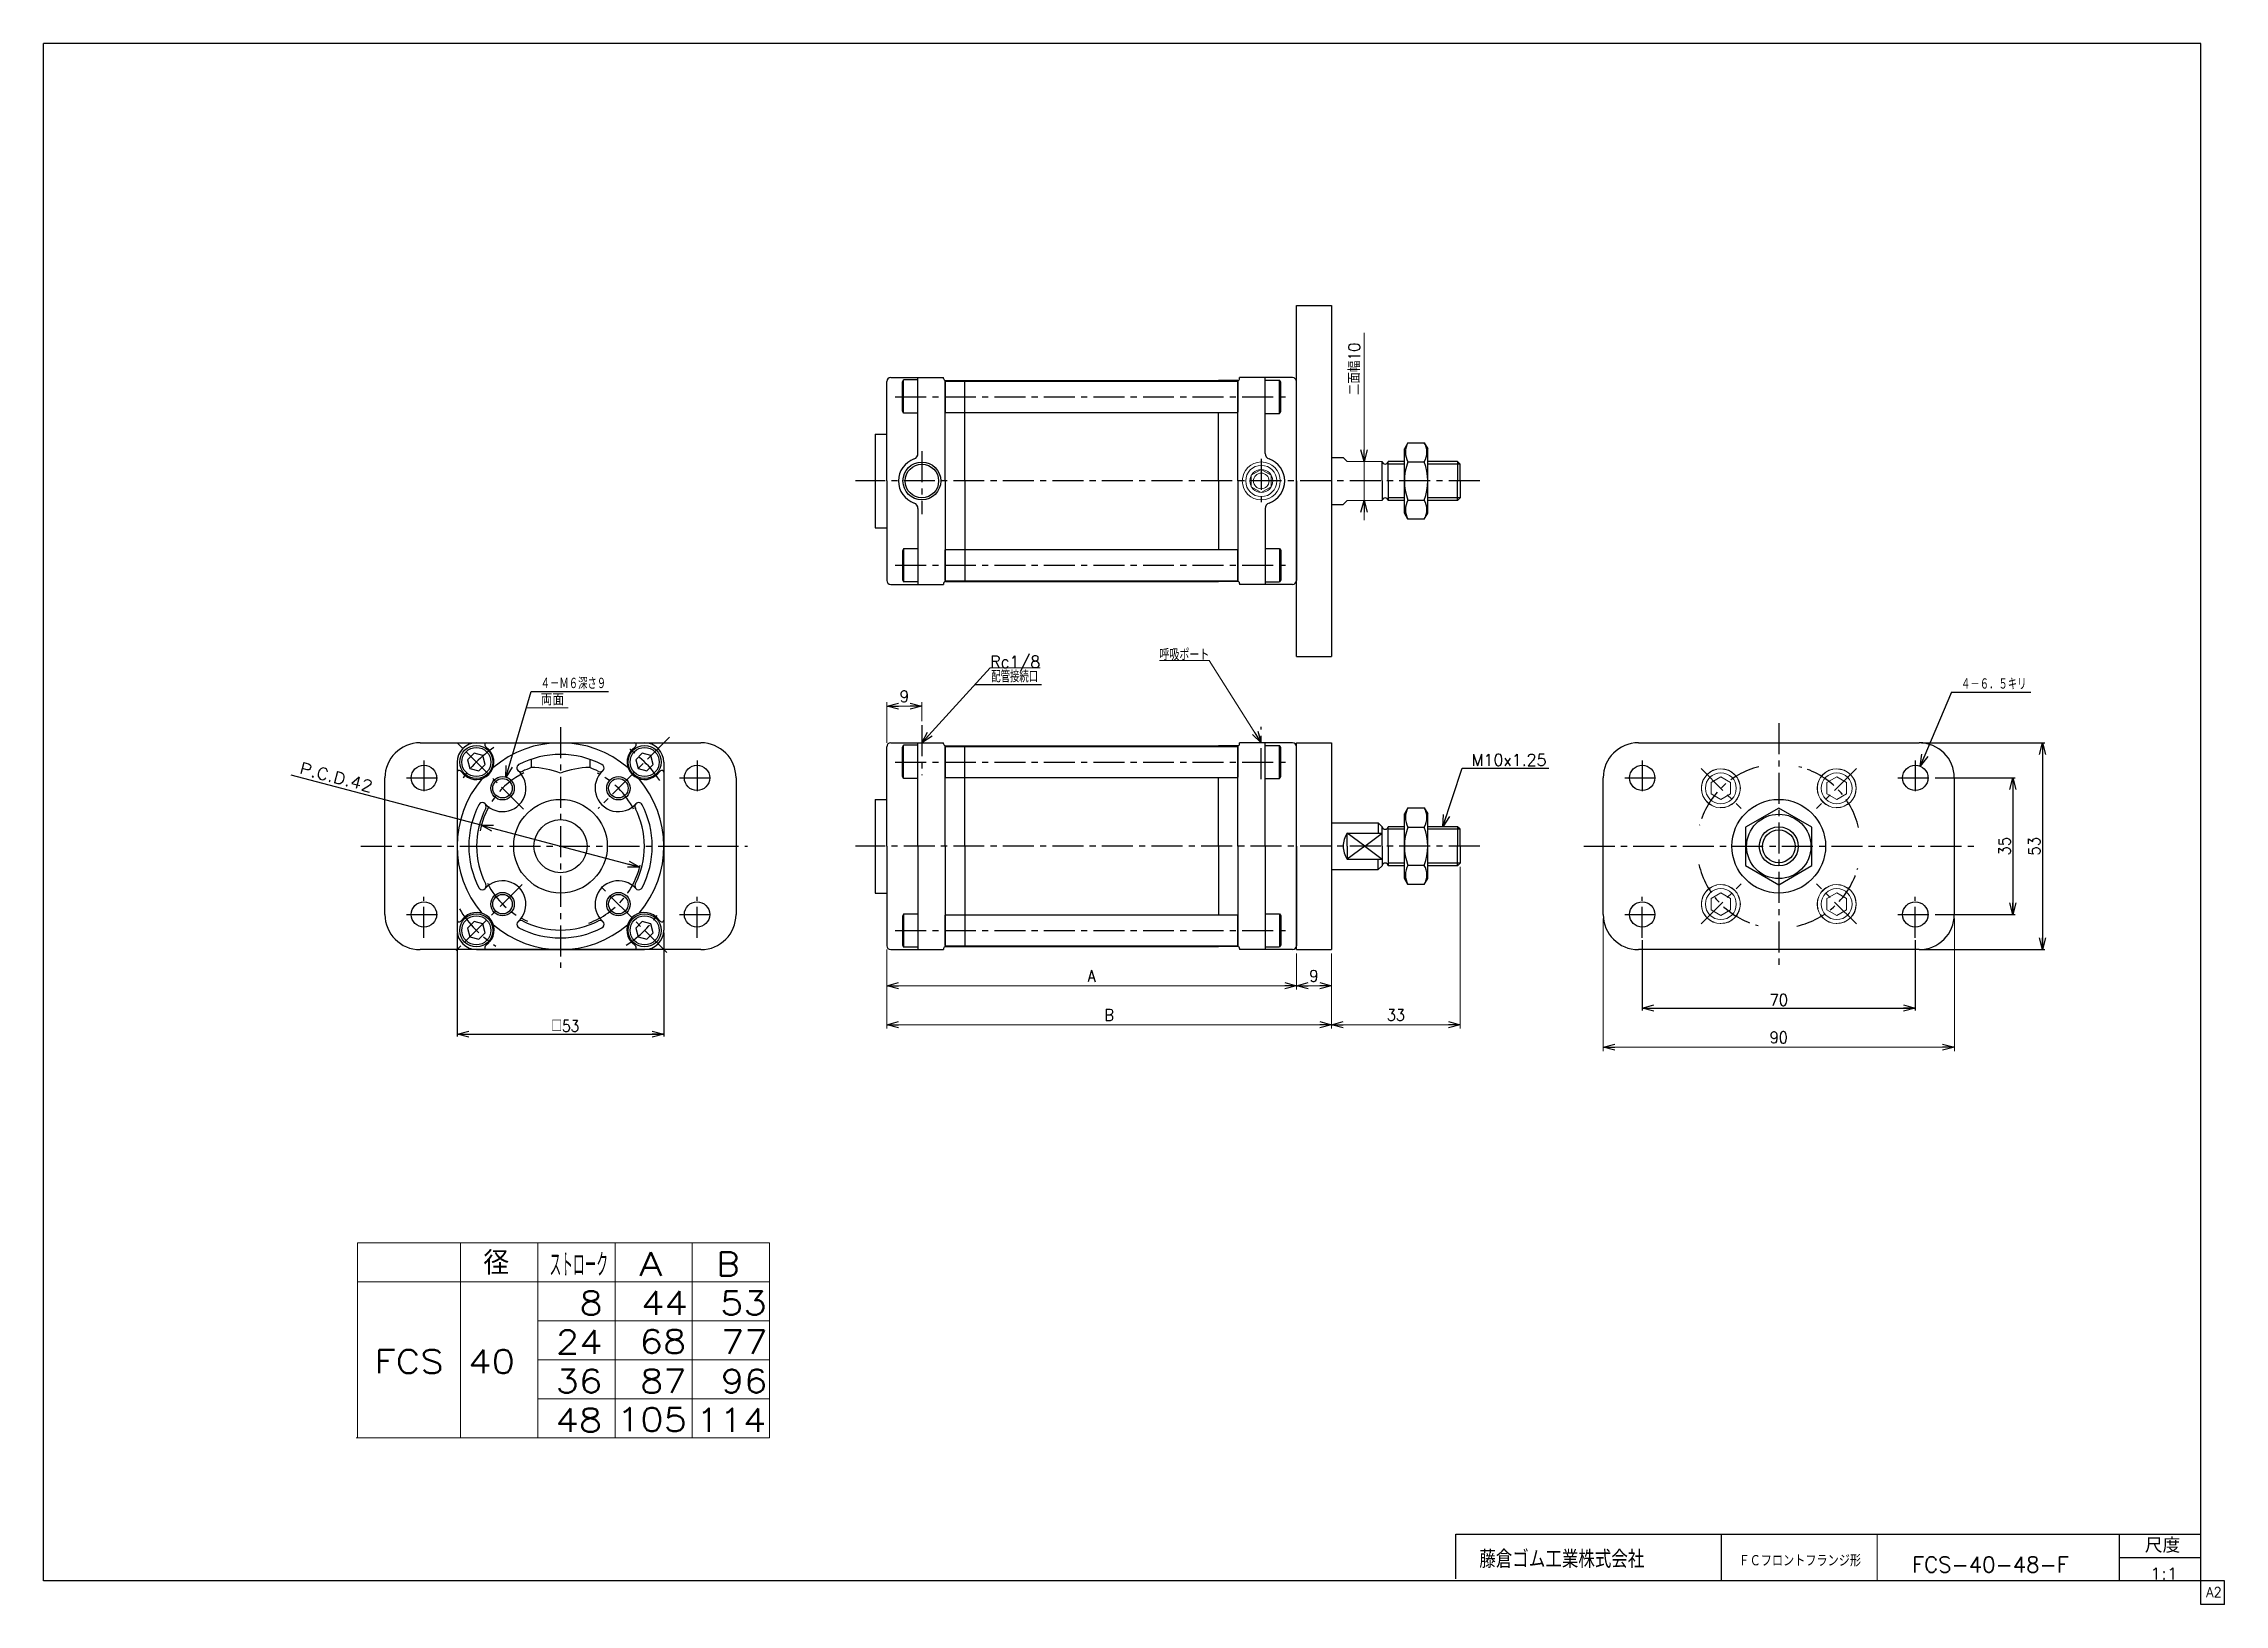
# Model space of a CAD drawing. Header units: millimetres. Extents: x -272 to 287, y -200 to 200.
import ezdxf
from ezdxf.enums import TextEntityAlignment as Align

# ---------------------------------------------------------------- set-up
doc = ezdxf.new("R2010")
doc.units = ezdxf.units.MM
doc.header["$LTSCALE"] = 0.25
doc.linetypes.add('CENTER', pattern=[50.8, 31.75, -6.35, 6.35, -6.35])
doc.linetypes.add('DASHED', pattern=[19.05, 12.7, -6.35])
for name, color, linetype in [('Layer0001', 7, 'Continuous'), ('Layer0016', 7, 'Continuous'), ('ZUWAKU', 7, 'Continuous')]:
    doc.layers.add(name, color=color, linetype=linetype)
doc.styles.add('FdaStyle0', font='txt.shx', dxfattribs={"width": 0.892857, "bigfont": 'bigfont'})
doc.dimstyles.new('DaDimRotatedStyle', dxfattribs={"dimtxt": 3, "dimasz": 3.000002, "dimexe": 1, "dimexo": 1, "dimgap": 1, "dimtad": 3, "dimdsep": 46, "dimtxsty": 'FdaStyle0', "dimblk1": 'OPEN30', "dimblk2": 'OPEN30', "dimsah": 1, "dimcen": 0.09, "dimclrd": 4, "dimclre": 4, "dimclrt": 4, "dimadec": 0, "dimazin": 2, "dimtfac": 1, "dimtdec": 4, "dimtmove": 0, "dimatfit": 0, "dimfxl": 1, "dimarcsym": 0})

msp = doc.modelspace()

# ---------------------------------------------------------------- texts
at = {"color": 4, "style": 'FdaStyle0'}
for s, height, width, p, p2 in [('配管接続口', 3, 0.666667, (-29.092, 36.313), (-17.092, 36.313)), ('４－Ｍ６深さ９', 3, 0.666667, (-144.599, 34.545), (-127.799, 34.545)), ('４－６．５キリ', 3, 0.666667, (219.481, 34.414), (236.281, 34.414)), ('両面', 3, 0.833333, (-144.595, 30.404), (-138.595, 30.404)), ('M10x1.25', 3, 0.8, (94.037, 14.914), (113.237, 14.914)), ('70', 3, 0.8, (170.377, -46.586), (175.177, -46.586)), ('□53', 3, 0.75, (-141.911, -53.27), (-134.711, -53.27)), ('   径', 6, 0.952381, (-176.686, -115.508), (-152.686, -115.508)), ('ストローク', 6, 0.416667, (-142.316, -116.011), (-127.316, -116.011)), ('FCS-40-48-F', 4, 0.820408, (206.929, -191.795), (247.129, -191.795)), ('1:1', 3, 0.8, (267.917, -193.595), (275.117, -193.595))]:
    msp.add_text(s, height=height, dxfattribs=dict(at, width=width)).set_placement(p, p2, align=Align.FIT)
at = {"color": 4, "style": 'FdaStyle0', "width": 0.8}
for s, rotation, p, p2 in [('P.C.D.42', -14.80275, (-206.657, 12.978), (-188.094, 8.072)), ('35', 90, (232.177, -8.086), (232.177, -3.286)), ('53', 90, (239.777, -8.086), (239.777, -3.286))]:
    msp.add_text(s, height=3, rotation=rotation, dxfattribs=at).set_placement(p, p2, align=Align.FIT)
at = {"color": 4, "style": 'FdaStyle0'}
for s, p, p2 in [('A', (-119.363, -115.763), (-113.363, -115.763)), ('B', (-99.566, -115.763), (-93.566, -115.763)), ('8', (-134.661, -125.763), (-128.661, -125.763)), ('44', (-118.863, -125.763), (-106.863, -125.763)), ('53', (-98.607, -125.763), (-86.607, -125.763)), ('24', (-140.714, -135.763), (-128.714, -135.763)), ('68', (-119.25, -135.619), (-107.25, -135.619)), ('77', (-98.392, -135.763), (-86.392, -135.763)), ('FCS 40', (-187.168, -140.763), (-151.168, -140.763)), ('36', (-140.768, -145.763), (-128.768, -145.763)), ('87', (-119.121, -145.775), (-107.121, -145.775)), ('96', (-98.446, -145.763), (-86.446, -145.763)), ('48', (-140.821, -155.763), (-128.821, -155.763)), ('105', (-125.074, -155.618), (-107.074, -155.618)), ('114', (-104.767, -155.763), (-86.767, -155.763))]:
    msp.add_text(s, height=6, dxfattribs=at).set_placement(p, p2, align=Align.FIT)
at = {"layer": 'ZUWAKU', "color": 4, "style": 'FdaStyle0'}
for s, height, width, p, p2 in [('尺度', 3.8, 0.749175, (266.615, -186.78), (275.695, -186.78)), ('藤倉ゴム工業株式会社', 4.5, 0.652778, (96.013, -190.657), (138.313, -190.657)), ('ＦＣフロントフランジ形', 3, 0.704036, (162.46, -190.287), (193.86, -190.287))]:
    msp.add_text(s, height=height, dxfattribs=dict(at, width=width)).set_placement(p, p2, align=Align.FIT)
at = {"layer": 'ZUWAKU', "color": 7, "style": 'FdaStyle0', "width": 0.8}
msp.add_text('A2', height=2.5, dxfattribs=at).set_placement((282.307, -198.125), (286.307, -198.125), align=Align.FIT)

# ---------------------------------------------------------------- blocks, each defined once
blk = doc.blocks.new('_OPEN30')
at = {"color": 0, "linetype": 'ByBlock', "lineweight": -2}
for p, q in [((-1, 0.267949), (0, 0)), ((0, 0), (-1, -0.267949)), ((0, 0), (-1, 0))]:
    blk.add_line(p, q, dxfattribs=at)
blk = doc.blocks.new('DA_IMAGEDIMGROUP_1')
at = {"color": 4, "linetype": 'Continuous', "lineweight": 13}
for p, q in [((66.46, 125.91), (66.46, 92.91)), ((66.46, 82.91), (66.46, 92.91)), ((66.46, 77.91), (66.46, 82.91))]:
    blk.add_line(p, q, dxfattribs=at)
at = {"color": 4, "xscale": 3.000002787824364, "yscale": 2.999989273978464}
for p, rotation in [((66.46, 92.91), 270), ((66.46, 82.91), 90)]:
    blk.add_blockref('_OPEN30', p, dxfattribs=dict(at, rotation=rotation))
at = {"color": 4, "insert": (65.46, 109.91), "char_height": 3, "width": 22.5, "attachment_point": 7, "rotation": 90, "style": 'FdaStyle0'}
blk.add_mtext('\\T1.00;二面幅10', dxfattribs=at)
blk = doc.blocks.new('*D2')
at = {"color": 4, "linetype": 'Continuous', "lineweight": 13}
for p, q in [((127.78, -24.19), (127.78, -58.19)), ((217.78, -24.19), (217.78, -58.19)), ((127.78, -57.19), (217.78, -57.19))]:
    blk.add_line(p, q, dxfattribs=at)
at = {"color": 4, "xscale": 3.000002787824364, "yscale": 2.999989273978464}
for p, rotation in [((127.78, -57.19), 180), ((217.78, -57.19), 360)]:
    blk.add_blockref('_OPEN30', p, dxfattribs=dict(at, rotation=rotation))
at = {"color": 4, "insert": (172.78, -56.19), "char_height": 3, "width": 9.75, "attachment_point": 8, "style": 'FdaStyle0'}
blk.add_mtext('\\T1.00;90', dxfattribs=at)
blk = doc.blocks.new('*D3')
at = {"color": 4, "linetype": 'Continuous', "lineweight": 13}
for p, q in [((-55.87, -32.19), (-55.87, -42.44)), ((49.13, -33.19), (49.13, -42.44)), ((-55.87, -41.44), (49.13, -41.44))]:
    blk.add_line(p, q, dxfattribs=at)
at = {"color": 4, "xscale": 3.000002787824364, "yscale": 2.999989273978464}
for p, rotation in [((-55.87, -41.44), 180), ((49.13, -41.44), 360)]:
    blk.add_blockref('_OPEN30', p, dxfattribs=dict(at, rotation=rotation))
at = {"color": 4, "insert": (-3.37, -40.44), "char_height": 3, "width": 7.5, "attachment_point": 8, "style": 'FdaStyle0'}
blk.add_mtext('\\T1.00;A', dxfattribs=at)
blk = doc.blocks.new('*D4')
at = {"color": 4, "linetype": 'Continuous', "lineweight": 13}
for p, q in [((49.13, -33.19), (49.13, -42.44)), ((58.13, -33.19), (58.13, -42.44)), ((49.13, -41.44), (58.13, -41.44))]:
    blk.add_line(p, q, dxfattribs=at)
at = {"color": 4, "xscale": 3.000002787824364, "yscale": 2.999989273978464}
for p, rotation in [((49.13, -41.44), 180), ((58.13, -41.44), 360)]:
    blk.add_blockref('_OPEN30', p, dxfattribs=dict(at, rotation=rotation))
at = {"color": 4, "insert": (53.63, -40.44), "char_height": 3, "width": 7.5, "attachment_point": 8, "style": 'FdaStyle0'}
blk.add_mtext('\\T1.00;9', dxfattribs=at)
blk = doc.blocks.new('*D5')
at = {"color": 4, "linetype": 'Continuous', "lineweight": 13}
for p, q in [((-55.87, -32.19), (-55.87, -52.44)), ((58.13, -33.19), (58.13, -52.44)), ((-55.87, -51.44), (58.13, -51.44))]:
    blk.add_line(p, q, dxfattribs=at)
at = {"color": 4, "xscale": 3.000002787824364, "yscale": 2.999989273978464}
for p, rotation in [((-55.87, -51.44), 180), ((58.13, -51.44), 360)]:
    blk.add_blockref('_OPEN30', p, dxfattribs=dict(at, rotation=rotation))
at = {"color": 4, "insert": (1.13, -50.44), "char_height": 3, "width": 7.5, "attachment_point": 8, "style": 'FdaStyle0'}
blk.add_mtext('\\T1.00;B', dxfattribs=at)
blk = doc.blocks.new('*D6')
at = {"color": 4, "linetype": 'Continuous', "lineweight": 13}
for p, q in [((91.13, -11.01), (91.13, -52.44)), ((58.13, -33.19), (58.13, -52.44)), ((58.13, -51.44), (91.13, -51.44))]:
    blk.add_line(p, q, dxfattribs=at)
at = {"color": 4, "xscale": 3.000002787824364, "yscale": 2.999989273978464}
for p, rotation in [((58.13, -51.44), 180), ((91.13, -51.44), 360)]:
    blk.add_blockref('_OPEN30', p, dxfattribs=dict(at, rotation=rotation))
at = {"color": 4, "insert": (74.63, -50.44), "char_height": 3, "width": 11.25, "attachment_point": 8, "style": 'FdaStyle0'}
blk.add_mtext('\\T1.00;33', dxfattribs=at)
blk = doc.blocks.new('*D7')
at = {"color": 4, "linetype": 'Continuous', "lineweight": 13}
for p, q in [((-55.87, 20.81), (-55.87, 31.2)), ((-55.87, 30.2), (-46.87, 30.2)), ((-46.87, 26.35), (-46.87, 31.2))]:
    blk.add_line(p, q, dxfattribs=at)
at = {"color": 4, "xscale": 3.000002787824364, "yscale": 2.999989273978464}
for p, rotation in [((-55.87, 30.2), 180), ((-46.87, 30.2), 360)]:
    blk.add_blockref('_OPEN30', p, dxfattribs=dict(at, rotation=rotation))
at = {"color": 4, "insert": (-51.37, 31.2), "char_height": 3, "width": 7.5, "attachment_point": 8, "style": 'FdaStyle0'}
blk.add_mtext('\\T1.00;9', dxfattribs=at)
blk = doc.blocks.new('DC_GROUP_Φ40_1')
at = {"color": 4, "linetype": 'Continuous', "lineweight": 13}
for p, q in [((-46.87, 20.81), (-29.35, 40.06)), ((-29.35, 40.06), (-16.55, 40.06))]:
    blk.add_line(p, q, dxfattribs=at)
at = {"color": 4, "xscale": 3.000002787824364, "yscale": 2.999989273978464, "rotation": 227.6889533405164}
blk.add_blockref('_OPEN30', (-46.87, 20.81), dxfattribs=at)
at = {"color": 4, "style": 'FdaStyle0', "width": 0.810127}
blk.add_text('Rc1/8', height=3, dxfattribs=at).set_placement((-29.35, 40.06), (-16.55, 40.06), align=Align.FIT)
blk = doc.blocks.new('DC_GROUP_Φ40_2')
at = {"color": 4, "linetype": 'Continuous', "lineweight": 13}
for p, q in [((26.81, 41.9), (14.01, 41.9)), ((40.13, 20.81), (26.81, 41.9))]:
    blk.add_line(p, q, dxfattribs=at)
at = {"color": 4, "xscale": 3.000002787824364, "yscale": 2.999989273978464, "rotation": 302.266779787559}
blk.add_blockref('_OPEN30', (40.13, 20.81), dxfattribs=at)
at = {"color": 4, "style": 'FdaStyle0', "width": 0.680851}
blk.add_text('呼吸ポート', height=3, dxfattribs=at).set_placement((14.01, 41.9), (26.81, 41.9), align=Align.FIT)
blk = doc.blocks.new('DC_GROUP_Φ40_3')
at = {"color": 4, "linetype": 'Continuous', "lineweight": 13}
for p, q in [((187.63, 12.05), (185.13, 10.61)), ((190.13, 10.61), (187.63, 12.05)), ((185.13, 10.61), (185.13, 7.72)), ((185.13, 7.72), (187.63, 6.28)), ((187.63, 6.28), (190.13, 7.72)), ((190.13, 7.72), (190.13, 10.61))]:
    blk.add_line(p, q, dxfattribs=at)
for radius in [5, 3.96]:
    blk.add_circle((187.63, 9.16), radius, dxfattribs=at)
at = {"color": 4, "linetype": 'DASHED', "lineweight": 13}
blk.add_circle((187.63, 9.16), 4.95, dxfattribs=at)
blk = doc.blocks.new('DC_GROUP_Φ40_4')
at = {"color": 4, "linetype": 'Continuous', "lineweight": 13}
for p, q in [((157.93, 12.05), (155.43, 10.61)), ((160.43, 10.61), (157.93, 12.05)), ((155.43, 10.61), (155.43, 7.72)), ((155.43, 7.72), (157.93, 6.28)), ((157.93, 6.28), (160.43, 7.72)), ((160.43, 7.72), (160.43, 10.61))]:
    blk.add_line(p, q, dxfattribs=at)
for radius in [5, 3.96]:
    blk.add_circle((157.93, 9.16), radius, dxfattribs=at)
at = {"color": 4, "linetype": 'DASHED', "lineweight": 13}
blk.add_circle((157.93, 9.16), 4.95, dxfattribs=at)
blk = doc.blocks.new('DC_GROUP_Φ40_5')
at = {"color": 4, "linetype": 'Continuous', "lineweight": 13}
for p, q in [((157.93, -17.65), (155.43, -19.09)), ((155.43, -19.09), (155.43, -21.98)), ((155.43, -21.98), (157.93, -23.42)), ((160.43, -19.09), (157.93, -17.65)), ((157.93, -23.42), (160.43, -21.98)), ((160.43, -21.98), (160.43, -19.09))]:
    blk.add_line(p, q, dxfattribs=at)
for radius in [5, 3.96]:
    blk.add_circle((157.93, -20.53), radius, dxfattribs=at)
at = {"color": 4, "linetype": 'DASHED', "lineweight": 13}
blk.add_circle((157.93, -20.53), 4.95, dxfattribs=at)
blk = doc.blocks.new('DC_GROUP_Φ40_6')
at = {"color": 4, "linetype": 'Continuous', "lineweight": 13}
for p, q in [((187.63, -17.65), (185.13, -19.09)), ((185.13, -19.09), (185.13, -21.98)), ((185.13, -21.98), (187.63, -23.42)), ((190.13, -19.09), (187.63, -17.65)), ((187.63, -23.42), (190.13, -21.98)), ((190.13, -21.98), (190.13, -19.09))]:
    blk.add_line(p, q, dxfattribs=at)
for radius in [5, 3.96]:
    blk.add_circle((187.63, -20.53), radius, dxfattribs=at)
at = {"color": 4, "linetype": 'DASHED', "lineweight": 13}
blk.add_circle((187.63, -20.53), 4.95, dxfattribs=at)

# ---------------------------------------------------------------- dimensions: what is measured, and where the dimension line sits
at = {"linetype": 'Continuous', "lineweight": 13}
for base, p1, p2, picture, middle in [((-46.871, 30.198), (-55.871, 19.814), (-46.871, 25.355), '*D7', (-51.371, 30.198)), ((91.129, -51.436), (58.129, -32.186), (91.129, -10.011), '*D6', (74.629, -51.436)), ((217.777, -57.186), (127.777, -23.186), (217.777, -23.186), '*D2', (172.777, -57.186)), ((58.129, -41.436), (49.129, -32.186), (58.129, -32.186), '*D4', (53.629, -41.436))]:
    dim = msp.add_linear_dim(base=base, p1=p1, p2=p2, dimstyle='DaDimRotatedStyle', override={"dimtxt": 3, "dimasz": 3.000002, "dimexe": 1, "dimexo": 1, "dimgap": 1, "dimtad": 3, "dimtih": 0, "dimtoh": 0, "dimdec": 2, "dimzin": 8, "dimtxsty": 'FdaStyle0', "dimblk1": 'OPEN30', "dimblk2": 'OPEN30', "dimsah": 1, "dimclrd": 4, "dimclre": 4, "dimclrt": 4, "dimazin": 2, "dimtofl": 1, "dimatfit": 0, "dimtolj": 0, "dimtzin": 8}, dxfattribs=at)
    dim.commit()
    dim.dimension.update_dxf_attribs({"geometry": picture, "text_midpoint": middle})
for base, p2, text, picture, middle in [((49.129, -41.436), (49.129, -32.186), 'A', '*D3', (-3.371, -41.436)), ((58.129, -51.436), (58.129, -32.186), 'B', '*D5', (1.129, -51.436))]:
    dim = msp.add_linear_dim(base=base, p1=(-55.871, -31.186), p2=p2, text=text, dimstyle='DaDimRotatedStyle', override={"dimtxt": 3, "dimasz": 3.000002, "dimexe": 1, "dimexo": 1, "dimgap": 1, "dimtad": 3, "dimtih": 0, "dimtoh": 0, "dimdec": 2, "dimzin": 8, "dimtxsty": 'FdaStyle0', "dimblk1": 'OPEN30', "dimblk2": 'OPEN30', "dimsah": 1, "dimclrd": 4, "dimclre": 4, "dimclrt": 4, "dimazin": 2, "dimtofl": 1, "dimatfit": 0, "dimtolj": 0, "dimtzin": 8}, dxfattribs=at)
    dim.commit()
    dim.dimension.update_dxf_attribs({"geometry": picture, "text_midpoint": middle})

# ---------------------------------------------------------------- linework, layer by layer
at = {"color": 4, "linetype": 'Continuous', "lineweight": 25}
for p, q in [((49.129, 42.915), (49.129, 132.915)), ((49.129, 132.915), (58.129, 132.915)), ((58.129, 132.915), (58.129, 42.915)), ((-51.871, 113.279), (-51.571, 113.798)), ((-51.871, 105.818), (-51.871, 113.279)), ((-51.571, 105.298), (-51.571, 113.798)), ((-47.871, 113.798), (-51.571, 113.798)), ((-47.871, 94.986), (-47.871, 114.415)), ((-40.871, 87.915), (-40.871, 113.667)), ((-40.771, 113.481), (-40.871, 113.381)), ((-40.871, 113.381), (-40.871, 105.581)), ((-40.771, 113.481), (34.029, 113.481)), ((-35.871, 113.481), (-35.871, 113.665)), ((-35.871, 113.665), (29.129, 113.665)), ((29.129, 113.481), (29.129, 113.665)), ((34.129, 113.381), (34.029, 113.481)), ((34.129, 113.667), (34.129, 105.581)), ((34.129, 87.915), (34.129, 113.481)), ((41.129, 94.986), (41.129, 114.415)), ((41.129, 113.731), (44.829, 113.731)), ((44.829, 105.231), (44.829, 113.731)), ((45.129, 113.212), (44.829, 113.731)), ((45.129, 105.751), (45.129, 113.212)), ((-51.571, 105.298), (-51.871, 105.818)), ((-47.871, 105.298), (-51.571, 105.298)), ((-40.771, 105.481), (-40.871, 105.581)), ((-40.771, 105.481), (34.029, 105.481)), ((-35.871, 87.915), (-35.871, 105.481)), ((29.129, 87.915), (29.129, 105.481)), ((34.029, 105.481), (34.129, 105.581)), ((41.129, 105.231), (44.829, 105.231)), ((44.829, 105.231), (45.129, 105.751)), ((77.724, 97.73), (76.821, 96.165)), ((76.821, 79.665), (76.821, 96.165)), ((77.724, 97.725), (81.917, 97.725)), ((81.917, 97.73), (82.821, 96.165)), ((82.821, 79.665), (82.821, 96.165)), ((58.129, 93.915), (61.129, 93.915)), ((71.129, 87.915), (71.129, 92.915)), ((76.821, 92.915), (72.629, 92.915)), ((72.629, 87.915), (72.629, 92.915)), ((76.821, 92.24), (72.629, 92.24)), ((77.724, 92.822), (81.917, 92.822)), ((90.454, 92.915), (82.821, 92.915)), ((91.129, 92.24), (82.821, 92.24)), ((91.129, 92.24), (90.454, 92.915)), ((90.454, 92.915), (90.454, 87.915)), ((91.129, 87.915), (91.129, 92.24)), ((-40.871, 87.915), (-40.871, 62.162)), ((-35.871, 87.915), (-35.871, 70.348)), ((29.129, 87.915), (29.129, 70.348)), ((34.129, 87.915), (34.129, 62.348)), ((71.129, 87.915), (71.129, 82.915)), ((72.629, 87.915), (72.629, 82.915)), ((90.454, 82.915), (90.454, 87.915)), ((91.129, 87.915), (91.129, 83.59)), ((-47.871, 80.844), (-47.871, 61.415)), ((41.129, 80.844), (41.129, 61.415)), ((58.129, 81.915), (61.129, 81.915)), ((76.821, 83.59), (72.629, 83.59)), ((76.821, 82.915), (72.629, 82.915)), ((77.724, 78.1), (76.821, 79.665)), ((77.672, 83.007), (81.917, 83.007)), ((81.917, 78.1), (82.821, 79.665)), ((91.129, 83.59), (82.821, 83.59)), ((90.454, 82.915), (82.821, 82.915)), ((91.129, 83.59), (90.454, 82.915)), ((81.917, 78.1), (77.724, 78.1)), ((-51.571, 70.531), (-51.871, 70.012)), ((-51.871, 70.012), (-51.871, 62.551)), ((-51.571, 70.531), (-51.571, 62.031)), ((-47.871, 70.531), (-51.571, 70.531)), ((-40.771, 70.348), (-40.871, 70.248)), ((-40.871, 62.448), (-40.871, 70.248)), ((-40.771, 70.348), (34.029, 70.348)), ((34.029, 70.348), (34.129, 70.248)), ((34.129, 62.162), (34.129, 70.248)), ((41.129, 70.598), (44.829, 70.598)), ((44.829, 70.598), (44.829, 62.098)), ((44.829, 70.598), (45.129, 70.078)), ((45.129, 70.078), (45.129, 62.618)), ((-51.871, 62.551), (-51.571, 62.031)), ((-47.871, 62.031), (-51.571, 62.031)), ((-40.771, 62.348), (-40.871, 62.448)), ((-40.771, 62.348), (34.029, 62.348)), ((-35.871, 62.348), (-35.871, 62.165)), ((-35.871, 62.165), (29.129, 62.165)), ((29.129, 62.348), (29.129, 62.165)), ((34.129, 62.448), (34.029, 62.348)), ((41.129, 62.098), (44.829, 62.098)), ((45.129, 62.618), (44.829, 62.098)), ((49.129, 42.915), (58.129, 42.915)), ((-153.541, 11.92), (-146.999, 33.945)), ((-146.999, 33.945), (-127.199, 33.945)), ((-16.219, 35.677), (-33.342, 35.677)), ((217.081, 33.814), (209.043, 14.808)), ((217.081, 33.814), (237.386, 33.814)), ((-175.511, 20.814), (-103.511, 20.814)), ((-161.675, 18.112), (-163.308, 16.479)), ((-159.444, 17.514), (-161.675, 18.112)), ((-158.847, 15.283), (-159.444, 17.514)), ((-118.542, 18.112), (-120.175, 16.479)), ((-116.311, 17.514), (-118.542, 18.112)), ((-115.713, 15.283), (-116.311, 17.514)), ((-51.871, 19.678), (-51.571, 20.198)), ((-51.871, 12.217), (-51.871, 19.678)), ((-51.571, 11.698), (-51.571, 20.198)), ((-47.871, 20.198), (-51.571, 20.198)), ((-47.871, -5.686), (-47.871, 20.814)), ((-40.871, -5.686), (-40.871, 20.067)), ((-40.771, 19.881), (-40.871, 19.781)), ((-40.871, 19.781), (-40.871, 11.981)), ((-40.771, 19.881), (34.029, 19.881)), ((-35.871, 19.881), (-35.871, 20.064)), ((-35.871, 20.064), (29.129, 20.064)), ((29.129, 19.881), (29.129, 20.064)), ((34.129, 19.781), (34.029, 19.881)), ((34.129, 20.067), (34.129, 11.981)), ((34.129, -5.686), (34.129, 19.881)), ((41.129, -5.686), (41.129, 20.814)), ((41.129, 20.131), (44.829, 20.131)), ((44.829, 11.631), (44.829, 20.131)), ((45.129, 19.612), (44.829, 20.131)), ((45.129, 12.151), (45.129, 19.612)), ((49.129, -32.186), (49.129, 20.814)), ((49.129, 20.814), (58.129, 20.814)), ((58.129, 20.814), (58.129, -32.186)), ((136.777, 20.814), (208.777, 20.814)), ((209.377, 20.814), (240.977, 20.814)), ((240.377, 20.814), (240.377, -32.186)), ((-159.814, -0.32), (-208.518, 12.55)), ((-184.511, -23.186), (-184.511, 11.814)), ((-163.308, 16.479), (-162.71, 14.248)), ((-162.71, 14.248), (-160.48, 13.65)), ((-160.48, 13.65), (-158.847, 15.283)), ((-120.175, 16.479), (-119.577, 14.248)), ((-119.577, 14.248), (-117.346, 13.65)), ((-117.346, 13.65), (-115.713, 15.283)), ((-94.511, 11.814), (-94.511, -23.186)), ((-51.571, 11.698), (-51.871, 12.217)), ((-47.871, 11.698), (-51.571, 11.698)), ((-40.771, 11.881), (-40.871, 11.981)), ((-40.771, 11.881), (34.029, 11.881)), ((-35.871, -5.686), (-35.871, 11.881)), ((29.129, -5.686), (29.129, 11.881)), ((34.029, 11.881), (34.129, 11.981)), ((41.129, 11.631), (44.829, 11.631)), ((44.829, 11.631), (45.129, 12.151)), ((86.637, -0.686), (91.637, 14.314)), ((91.637, 14.314), (113.837, 14.314)), ((127.777, -23.186), (127.777, 11.814)), ((212.877, 11.814), (233.377, 11.814)), ((217.777, 11.814), (217.777, -23.186)), ((232.777, 11.814), (232.777, -23.186)), ((58.129, 0.314), (70.129, 0.314)), ((70.129, 0.314), (71.129, -0.686)), ((70.129, 0.314), (70.129, -2.371)), ((77.724, 4.129), (76.821, 2.564)), ((76.821, -13.936), (76.821, 2.564)), ((77.724, 4.124), (81.917, 4.124)), ((81.917, 4.129), (82.821, 2.564)), ((82.821, -13.936), (82.821, 2.564)), ((172.777, 4.079), (164.277, -0.829)), ((181.277, -0.829), (172.777, 4.079)), ((-159.814, -0.32), (-119.208, -11.051)), ((62.129, -5.686), (62.129, -2.371)), ((62.129, -2.371), (71.129, -2.371)), ((66.629, -5.686), (62.129, -2.371)), ((66.629, -5.686), (71.129, -2.371)), ((71.129, -5.686), (71.129, -0.686)), ((76.821, -0.686), (72.629, -0.686)), ((72.629, -5.686), (72.629, -0.686)), ((76.821, -1.361), (72.629, -1.361)), ((77.724, -0.778), (81.917, -0.778)), ((90.454, -0.686), (82.821, -0.686)), ((91.129, -1.361), (82.821, -1.361)), ((91.129, -1.361), (90.454, -0.686)), ((90.454, -0.686), (90.454, -5.686)), ((91.129, -5.686), (91.129, -1.361)), ((164.277, -0.829), (164.277, -10.644)), ((181.277, -10.644), (181.277, -0.829)), ((-47.871, -5.686), (-47.871, -32.186)), ((-40.871, -5.686), (-40.871, -31.438)), ((-35.871, -5.686), (-35.871, -23.252)), ((29.129, -5.686), (29.129, -23.252)), ((34.129, -5.686), (34.129, -31.252)), ((41.129, -5.686), (41.129, -32.186)), ((62.129, -5.686), (62.129, -9.001)), ((66.629, -5.686), (62.129, -9.001)), ((62.129, -9.001), (71.129, -9.001)), ((66.629, -5.686), (71.129, -9.001)), ((70.129, -11.686), (70.129, -9.001)), ((70.129, -11.686), (71.129, -10.686)), ((71.129, -5.686), (71.129, -10.686)), ((72.629, -5.686), (72.629, -10.686)), ((76.821, -10.011), (72.629, -10.011)), ((76.821, -10.686), (72.629, -10.686)), ((77.672, -10.593), (81.917, -10.593)), ((91.129, -10.011), (82.821, -10.011)), ((90.454, -10.686), (82.821, -10.686)), ((90.454, -10.686), (90.454, -5.686)), ((91.129, -10.011), (90.454, -10.686)), ((91.129, -5.686), (91.129, -10.011)), ((164.277, -10.644), (172.777, -15.551)), ((172.777, -15.551), (181.277, -10.644)), ((58.129, -11.686), (70.129, -11.686)), ((77.724, -15.501), (76.821, -13.936)), ((81.917, -15.501), (77.724, -15.501)), ((81.917, -15.501), (82.821, -13.936)), ((-166.011, -27.786), (-166.011, -54.47)), ((-161.675, -25.022), (-163.308, -26.655)), ((-163.308, -26.655), (-162.71, -28.885)), ((-159.444, -25.619), (-161.675, -25.022)), ((-160.48, -29.483), (-158.847, -27.85)), ((-158.847, -27.85), (-159.444, -25.619)), ((-118.542, -25.022), (-120.175, -26.655)), ((-120.175, -26.655), (-119.577, -28.885)), ((-116.311, -25.619), (-118.542, -25.022)), ((-117.346, -29.483), (-115.713, -27.85)), ((-115.713, -27.85), (-116.311, -25.619)), ((-113.011, -27.786), (-113.011, -54.47)), ((-51.571, -23.069), (-51.871, -23.589)), ((-51.871, -23.589), (-51.871, -31.05)), ((-51.571, -23.069), (-51.571, -31.569)), ((-47.871, -23.069), (-51.571, -23.069)), ((-40.771, -23.252), (-40.871, -23.352)), ((-40.871, -31.152), (-40.871, -23.352)), ((-40.771, -23.252), (34.029, -23.252)), ((34.029, -23.252), (34.129, -23.352)), ((34.129, -31.438), (34.129, -23.352)), ((41.129, -23.002), (44.829, -23.002)), ((44.829, -23.002), (44.829, -31.502)), ((44.829, -23.002), (45.129, -23.522)), ((45.129, -23.522), (45.129, -30.983)), ((212.877, -23.186), (233.377, -23.186)), ((-103.511, -32.186), (-175.511, -32.186)), ((-162.71, -28.885), (-160.48, -29.483)), ((-119.577, -28.885), (-117.346, -29.483)), ((-51.871, -31.05), (-51.571, -31.569)), ((-47.871, -31.569), (-51.571, -31.569)), ((-40.771, -31.252), (-40.871, -31.152)), ((-40.771, -31.252), (34.029, -31.252)), ((-35.871, -31.252), (-35.871, -31.436)), ((-35.871, -31.436), (29.129, -31.436)), ((29.129, -31.252), (29.129, -31.436)), ((34.129, -31.152), (34.029, -31.252)), ((41.129, -31.502), (44.829, -31.502)), ((45.129, -30.983), (44.829, -31.502)), ((49.129, -32.186), (58.129, -32.186)), ((208.777, -32.186), (136.777, -32.186)), ((137.777, -29.786), (137.777, -47.786)), ((207.777, -29.786), (207.777, -47.786)), ((209.377, -32.186), (240.977, -32.186)), ((137.777, -47.186), (207.777, -47.186)), ((-166.011, -53.87), (-113.011, -53.87))]:
    msp.add_line(p, q, dxfattribs=at)
at = {"color": 4, "linetype": 'CENTER', "lineweight": 25}
for p, q in [((-53.687, 109.481), (47.129, 109.481)), ((96.129, 87.915), (-63.871, 87.915)), ((-53.687, 66.348), (47.129, 66.348)), ((-46.871, 25.355), (-46.871, 12.481)), ((40.129, 11.517), (40.129, 24.89)), ((172.777, 25.814), (172.777, -37.186)), ((-179.011, 11.814), (-170.011, 11.814)), ((-174.511, 16.314), (-174.511, 7.314)), ((-109.011, 11.814), (-100.011, 11.814)), ((-104.511, 16.314), (-104.511, 7.314)), ((-53.687, 15.881), (47.129, 15.881)), ((133.277, 11.814), (142.277, 11.814)), ((137.777, 16.314), (137.777, 7.314)), ((152.85, 14.24), (163.113, 3.978)), ((192.703, 14.24), (182.44, 3.978)), ((203.277, 11.814), (212.277, 11.814)), ((207.777, 16.314), (207.777, 7.314)), ((-190.687, -5.686), (-91.587, -5.686)), ((96.129, -5.686), (-63.871, -5.686)), ((122.777, -5.686), (222.777, -5.686)), ((152.85, -25.612), (163.113, -15.349)), ((192.703, -25.612), (182.44, -15.349)), ((-174.511, -29.186), (-174.511, -18.686)), ((-104.511, -29.186), (-104.511, -18.686)), ((137.777, -29.186), (137.777, -18.686)), ((207.777, -29.186), (207.777, -18.686)), ((-179.011, -23.186), (-170.011, -23.186)), ((-109.011, -23.186), (-100.011, -23.186)), ((-53.687, -27.252), (47.129, -27.252)), ((133.277, -23.186), (142.277, -23.186)), ((203.277, -23.186), (212.277, -23.186))]:
    msp.add_line(p, q, dxfattribs=at)
at = {"color": 4, "linetype": 'Continuous', "lineweight": 13}
for p, q in [((62.129, 92.915), (61.129, 93.915)), ((62.129, 92.915), (71.129, 92.915)), ((61.129, 81.915), (62.129, 82.915)), ((71.129, 82.915), (62.129, 82.915)), ((-137.523, 29.774), (-148.238, 29.774)), ((-191.532, -107.343), (-85.922, -107.343)), ((-191.532, -107.343), (-191.532, -157.343)), ((-165.113, -107.343), (-165.113, -157.343)), ((-145.315, -107.343), (-145.315, -157.343)), ((-125.517, -107.343), (-125.517, -157.343)), ((-105.72, -107.343), (-105.72, -157.343)), ((-85.922, -107.343), (-85.922, -157.343)), ((-191.532, -117.343), (-85.922, -117.343)), ((-145.315, -127.343), (-85.922, -127.343)), ((-145.268, -137.343), (-85.922, -137.343)), ((-145.315, -147.343), (-85.922, -147.343)), ((-191.873, -157.343), (-85.922, -157.343))]:
    msp.add_line(p, q, dxfattribs=at)
at = {"color": 4, "linetype": 'Continuous', "lineweight": 25}
for centre, radius in [((-161.077, 15.881), 4.25), ((-161.077, 15.881), 3.73), ((-117.944, 15.881), 4.25), ((-117.944, 15.881), 3.73), ((-174.511, 11.814), 3.25), ((-104.511, 11.814), 3.25), ((137.777, 11.814), 3.25), ((207.777, 11.814), 3.25), ((172.777, -5.686), 12), ((172.777, -5.736), 8.25), ((172.777, -5.736), 5), ((172.777, -5.736), 4.2), ((-174.511, -23.186), 3.25), ((-104.511, -23.186), 3.25), ((137.777, -23.186), 3.25), ((207.777, -23.186), 3.25), ((-161.077, -27.252), 4.25), ((-161.077, -27.252), 3.73), ((-117.944, -27.252), 4.25), ((-117.944, -27.252), 3.73)]:
    msp.add_circle(centre, radius, dxfattribs=at)
for centre, radius, start, end in [((81.974, 95.276), 4.907, 150.00001, 209.99999), ((77.667, 95.276), 4.907, 330.00001, 29.99999), ((71.879, 92.994), 0.754, 186.02558, 353.97442), ((90.6, 87.915), 13.779, 159.136, 200.864), ((69.041, 87.915), 13.779, 339.136, 20.864), ((71.879, 82.835), 0.754, 6.02558, 173.97442), ((81.974, 80.553), 4.907, 150.00001, 209.99999), ((77.667, 80.553), 4.907, 330.00001, 29.99999), ((-175.511, 11.814), 9, 90, 180), ((-103.511, 11.814), 9, 0, 90), ((136.777, 11.814), 9, 90, 180), ((208.777, 11.814), 9, 0, 90), ((-147.011, -5.536), 20, 67.97569, 90), ((-132.011, -5.536), 20, 90, 112.02431), ((81.974, 1.676), 4.907, 150.00001, 209.99999), ((77.667, 1.676), 4.907, 330.00001, 29.99999), ((67.129, -5.687), 6, 146.44269, 180), ((71.879, -0.606), 0.754, 186.02558, 353.97442), ((90.6, -5.686), 13.779, 159.136, 200.864), ((69.041, -5.686), 13.779, 339.136, 20.864), ((67.129, -5.684), 6, 180, 213.55731), ((71.879, -10.765), 0.754, 6.02558, 173.97442), ((81.974, -13.047), 4.907, 150.00001, 209.99999), ((77.667, -13.047), 4.907, 330.00001, 29.99999), ((-175.511, -23.186), 9, 180, 270), ((-103.511, -23.186), 9, 270, 0), ((136.777, -23.186), 9, 180, 270), ((208.777, -23.186), 9, 270, 0)]:
    msp.add_arc(centre, radius, start, end, dxfattribs=at)
at = {"color": 4, "linetype": 'CENTER', "lineweight": 25}
for centre, radius, start, end in [((172.777, -5.686), 21, 104.19706, 165.0657), ((172.777, -5.686), 21, 13.11023, 75.7741), ((172.777, -5.686), 21, 192.82698, 255.41894), ((172.777, -5.686), 21, 282.79102, 344.54378), ((-139.511, -5.686), 30.5, 211.79795, 237.02351)]:
    msp.add_arc(centre, radius, start, end, dxfattribs=at)
at = {"layer": 'Layer0001', "color": 4, "linetype": 'Continuous', "lineweight": 25}
for p, q in [((-55.871, 87.915), (-55.871, 113.415)), ((-54.871, 114.415), (-41.321, 114.415)), ((-41.321, 114.165), (-41.321, 114.415)), ((-40.821, 113.665), (-35.871, 113.665)), ((-35.871, 87.915), (-35.871, 113.665)), ((29.129, 113.481), (29.129, 113.665)), ((34.079, 113.665), (29.129, 113.665)), ((48.129, 114.415), (34.579, 114.415)), ((34.579, 114.165), (34.579, 114.415)), ((49.129, 87.915), (49.129, 113.415)), ((29.129, 87.915), (29.129, 105.481)), ((-58.871, 99.915), (-58.871, 75.915)), ((-58.871, 99.915), (-55.871, 99.915)), ((-55.871, 87.915), (-55.871, 62.415)), ((-35.871, 87.915), (-35.871, 62.165)), ((29.129, 87.915), (29.129, 70.348)), ((49.129, 87.915), (49.129, 62.415)), ((-58.871, 75.915), (-55.871, 75.915)), ((-41.321, 61.665), (-41.321, 61.415)), ((-40.821, 62.165), (-35.871, 62.165)), ((29.129, 62.348), (29.129, 62.165)), ((34.079, 62.165), (29.129, 62.165)), ((34.579, 61.665), (34.579, 61.415)), ((-54.871, 61.415), (-41.321, 61.415)), ((48.129, 61.415), (34.579, 61.415)), ((-161.011, 20.814), (-118.011, 20.814)), ((-158.793, 19.961), (-157.659, 18.827)), ((-121.362, 18.827), (-120.228, 19.961)), ((-55.871, -5.686), (-55.871, 19.814)), ((-54.871, 20.814), (-41.321, 20.814)), ((-41.321, 20.564), (-41.321, 20.814)), ((-40.821, 20.064), (-35.871, 20.064)), ((-35.871, -5.686), (-35.871, 20.064)), ((29.129, 19.881), (29.129, 20.064)), ((34.079, 20.064), (29.129, 20.064)), ((48.129, 20.814), (34.579, 20.814)), ((34.579, 20.564), (34.579, 20.814)), ((49.129, -5.686), (49.129, 19.814)), ((-166.011, 15.814), (-166.011, -27.186)), ((-165.157, 13.597), (-164.025, 12.464)), ((-147.011, 16.585), (-147.011, 14.464)), ((-132.011, 16.585), (-132.011, 14.464)), ((-114.998, 12.463), (-113.864, 13.597)), ((-113.011, 15.814), (-113.011, -27.186)), ((29.129, -5.686), (29.129, 11.881)), ((-58.871, 6.314), (-58.871, -17.686)), ((-58.871, 6.314), (-55.871, 6.314)), ((-55.871, -5.686), (-55.871, -31.186)), ((-35.871, -5.686), (-35.871, -31.436)), ((29.129, -5.686), (29.129, -23.252)), ((49.129, -5.686), (49.129, -31.186)), ((-58.871, -17.686), (-55.871, -17.686)), ((-165.157, -24.968), (-164.023, -23.834)), ((-114.998, -23.834), (-113.864, -24.968)), ((-161.011, -32.186), (-118.011, -32.186)), ((-158.793, -31.332), (-157.808, -30.347)), ((-121.362, -30.198), (-120.228, -31.332)), ((-54.871, -32.186), (-41.321, -32.186)), ((-41.321, -31.936), (-41.321, -32.186)), ((-40.821, -31.436), (-35.871, -31.436)), ((29.129, -31.252), (29.129, -31.436)), ((34.079, -31.436), (29.129, -31.436)), ((34.579, -31.936), (34.579, -32.186)), ((48.129, -32.186), (34.579, -32.186))]:
    msp.add_line(p, q, dxfattribs=at)
at = {"layer": 'Layer0001', "color": 4, "linetype": 'CENTER', "lineweight": 25}
for p, q in [((-46.871, 95.53), (-46.871, 79.374)), ((-139.511, 24.814), (-139.511, -36.848)), ((-148.992, 3.795), (-166.525, 21.329)), ((-111.582, 22.243), (-129.812, 4.013)), ((-149.373, -15.548), (-166.759, -32.934)), ((-112.232, -32.964), (-130.185, -15.011))]:
    msp.add_line(p, q, dxfattribs=at)
at = {"layer": 'Layer0001', "color": 4, "linetype": 'Continuous', "lineweight": 25}
for centre, radius in [((-46.871, 87.915), 4.85), ((-46.871, 87.915), 4.3), ((-154.36, 9.164), 3), ((-154.36, 9.164), 2.5), ((-124.661, 9.164), 3), ((-124.661, 9.164), 2.5), ((-139.511, -5.686), 12), ((-139.511, -5.686), 6.8), ((-154.36, -20.535), 3), ((-154.36, -20.535), 2.5), ((-124.661, -20.535), 3), ((-124.661, -20.535), 2.5)]:
    msp.add_circle(centre, radius, dxfattribs=at)
for centre, radius, start, end in [((-54.871, 113.415), 1, 90, 180), ((-40.821, 114.165), 0.5, 180, 270), ((34.079, 114.165), 0.5, 270, 0), ((48.129, 113.415), 1, 0, 90), ((-46.871, 87.915), 6, 109.47122, 250.52878), ((-49.371, 94.986), 1.5, 289.47122, 0), ((42.629, 94.986), 1.5, 180, 250.52878), ((40.129, 87.915), 6, 289.47122, 70.52878), ((-49.371, 80.844), 1.5, 0, 70.52878), ((42.629, 80.844), 1.5, 109.47122, 180), ((-54.871, 62.415), 1, 180, 270), ((-40.821, 61.665), 0.5, 90, 180), ((34.079, 61.665), 0.5, 0, 90), ((48.129, 62.415), 1, 270, 0), ((-161.011, 15.814), 5, 90, 180), ((-161.077, 15.881), 4.5, 229.23058, 40.76942), ((-158.44, 20.314), 0.5, 90, 225), ((-139.511, -5.686), 26.5, 49.15565, 130.84435), ((-139.511, -5.686), 23.5, 63.09753, 116.90247), ((-117.944, 15.881), 4.5, 139.24222, 310.76942), ((-120.582, 20.314), 0.5, 315, 90), ((-118.011, 15.814), 5, 0, 90), ((-54.871, 19.814), 1, 90, 180), ((-40.821, 20.564), 0.5, 180, 270), ((34.079, 20.564), 0.5, 270, 0), ((48.129, 19.814), 1, 0, 90), ((-165.511, 13.243), 0.5, 45, 180), ((-139.511, -5.686), 26.5, 139.15565, 220.48704), ((-154.36, 9.164), 6, 221.83153, 49.67269), ((-149.691, 14.379), 1, 107.28383, 304.19713), ((-139.511, -5.686), 21.5, 110.41621, 116.90247), ((-139.511, -5.686), 21.5, 63.09753, 69.58379), ((-124.661, 9.164), 6, 131.83153, 319.01513), ((-129.33, 14.379), 1, 243.09753, 63.09753), ((-139.511, -5.686), 26.5, 319.51296, 40.84435), ((-113.511, 13.243), 0.5, 0, 135), ((-139.511, -5.686), 23.5, 153.09753, 206.90247), ((-139.511, -5.686), 21.5, 153.09753, 206.90247), ((-159.576, 4.495), 1, 333.09753, 153.09753), ((-119.446, 4.495), 1, 26.90247, 217.5756), ((-139.511, -5.686), 21.5, 333.09753, 26.90247), ((-139.511, -5.686), 23.5, 333.09753, 26.90247), ((-159.576, -15.866), 1, 206.90247, 26.90247), ((-154.36, -20.535), 6, 311.83153, 138.16847), ((-124.661, -20.535), 6, 41.83153, 228.16847), ((-119.446, -15.866), 1, 153.09753, 333.09753), ((-165.511, -24.615), 0.5, 180, 315), ((-161.011, -27.186), 5, 180, 270), ((-161.011, -27.186), 4.5, 318.03737, 131.95492), ((-139.511, -5.686), 26.5, 229.51296, 310.48704), ((-149.691, -25.751), 1, 63.09753, 243.09753), ((-139.511, -5.686), 23.5, 243.09753, 296.90247), ((-139.511, -5.686), 21.5, 243.09753, 296.90247), ((-129.33, -25.751), 1, 296.90247, 116.90247), ((-118.011, -27.186), 4.5, 48.03737, 221.96263), ((-118.011, -27.186), 5, 270, 0), ((-113.511, -24.615), 0.5, 225, 0), ((-158.44, -31.686), 0.5, 135, 270), ((-120.582, -31.686), 0.5, 270, 45), ((-54.871, -31.186), 1, 180, 270), ((-40.821, -31.936), 0.5, 90, 180), ((34.079, -31.936), 0.5, 0, 90), ((48.129, -31.186), 1, 270, 0)]:
    msp.add_arc(centre, radius, start, end, dxfattribs=at)
at = {"layer": 'Layer0001', "color": 4, "linetype": 'CENTER', "lineweight": 25}
for radius, start, end in [(30.5, 123.99585, 146.24456), (30.5, 33.48608, 57.18122), (21, 116.49484, 169.18501), (21, 26.90247, 63.09753), (21, 290.35834, 349.45869), (21, 206.90247, 246.38184), (30.5, 303.59198, 326.49928)]:
    msp.add_arc((-139.511, -5.686), radius, start, end, dxfattribs=at)
at = {"layer": 'Layer0016', "color": 4, "linetype": 'Continuous', "lineweight": 13}
for p, q in [((40.129, 90.865), (37.574, 89.39)), ((42.684, 89.39), (40.129, 90.865)), ((37.574, 89.39), (37.574, 86.44)), ((37.574, 86.44), (40.129, 84.965)), ((40.129, 84.965), (42.684, 86.44)), ((42.684, 86.44), (42.684, 89.39))]:
    msp.add_line(p, q, dxfattribs=at)
at = {"layer": 'Layer0016', "color": 4, "linetype": 'CENTER', "lineweight": 25}
msp.add_line((40.129, 93.573), (40.129, 82.023), dxfattribs=at)
at = {"layer": 'Layer0016', "color": 4, "linetype": 'Continuous', "lineweight": 13}
for radius in [4.864, 3.998, 2.95, 2]:
    msp.add_circle((40.129, 87.915), radius, dxfattribs=at)
at = {"layer": 'ZUWAKU', "color": 5, "linetype": 'Continuous', "lineweight": 25}
for p, q in [((281, 200), (-272, 200)), ((-272, -194), (-272, 200)), ((281, -200), (281, 200)), ((287, -194), (-272, -194)), ((287, -200), (287, -194)), ((287, -200), (281, -200))]:
    msp.add_line(p, q, dxfattribs=at)
at = {"layer": 'ZUWAKU', "color": 4, "linetype": 'Continuous', "lineweight": 25}
for p, q in [((90, -182), (281, -182)), ((90, -193.465), (90, -182)), ((158, -182), (158, -194)), ((260.135, -194), (260.135, -182)), ((260.135, -188), (281, -188))]:
    msp.add_line(p, q, dxfattribs=at)
at = {"layer": 'ZUWAKU', "color": 4, "linetype": 'Continuous', "lineweight": 13}
msp.add_line((198, -182), (198, -194), dxfattribs=at)

# ---------------------------------------------------------------- block references
at = {"linetype": 'Continuous'}
for name in ['DA_IMAGEDIMGROUP_1', 'DC_GROUP_Φ40_2', 'DC_GROUP_Φ40_1', 'DC_GROUP_Φ40_4', 'DC_GROUP_Φ40_3', 'DC_GROUP_Φ40_5', 'DC_GROUP_Φ40_6']:
    msp.add_blockref(name, (0, 0), dxfattribs=at)
at = {"color": 4, "xscale": 3.000002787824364, "yscale": 2.999989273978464}
for p, rotation in [((209.043, 14.808), 247.0742079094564), ((240.377, 20.814), 90), ((-153.541, 11.92), 253.4571797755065), ((232.777, 11.814), 90), ((-159.814, -0.32), 165.1972531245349), ((86.637, -0.686), 251.565051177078), ((-119.208, -11.051), 345.1972531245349), ((232.777, -23.186), 270), ((240.377, -32.186), 270), ((137.777, -47.186), 180), ((207.777, -47.186), 360), ((-166.011, -53.87), 180), ((-113.011, -53.87), 360)]:
    msp.add_blockref('_OPEN30', p, dxfattribs=dict(at, rotation=rotation))

msp.set_redraw_order([(e.dxf.handle, doc.entitydb.next_handle()) for e in msp.query("TEXT MTEXT ATTDEF DIMENSION ARC_DIMENSION")])  # texts and dimensions are drawn at this point

doc.saveas('drawing.dxf')
